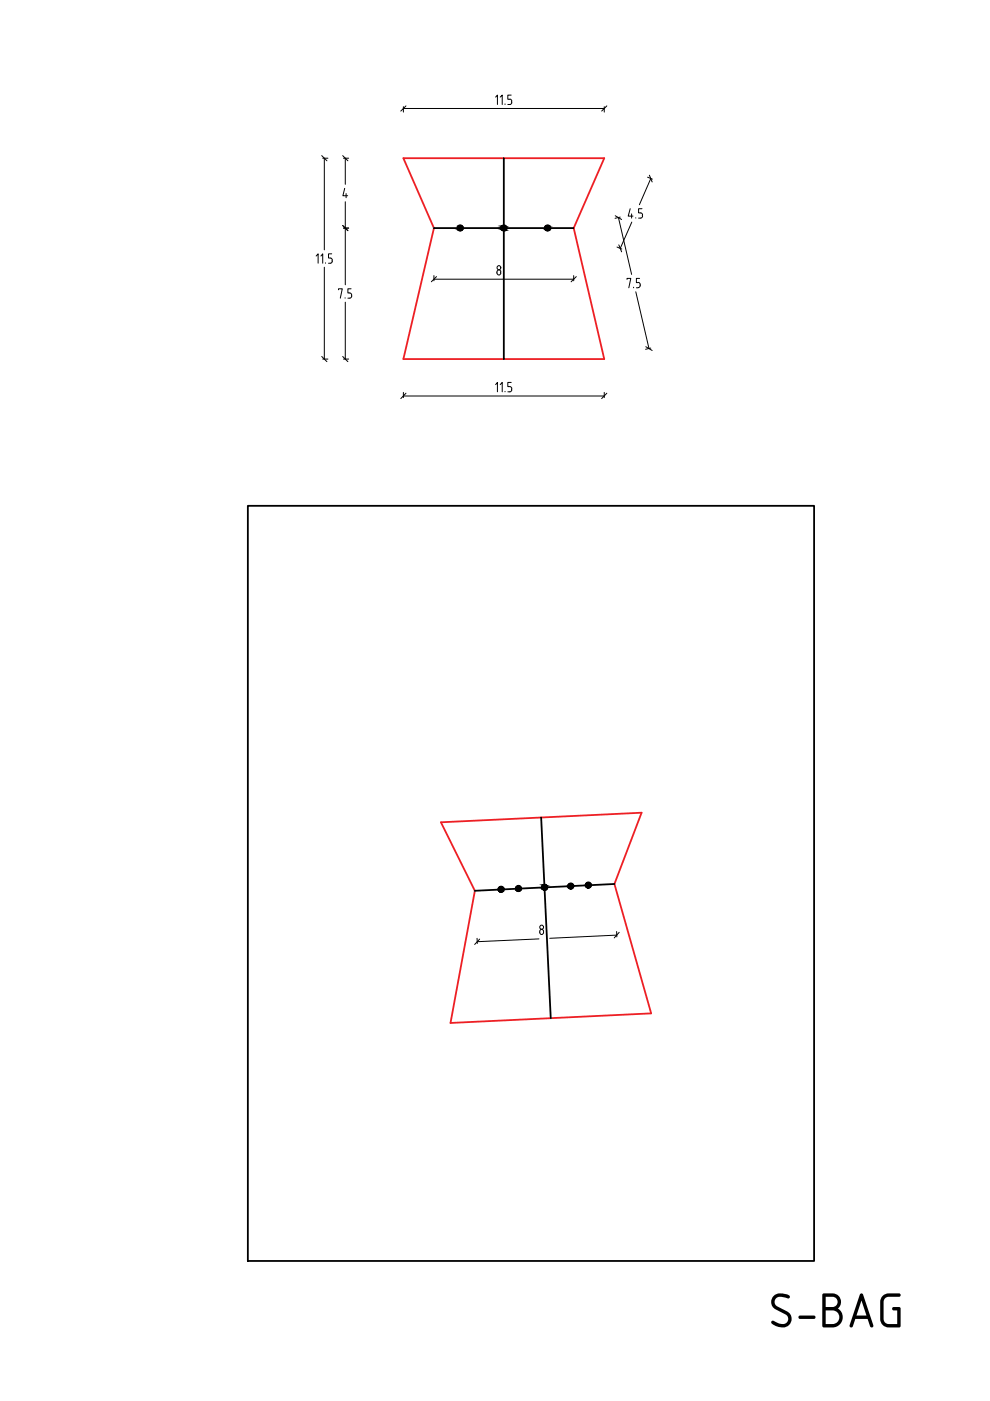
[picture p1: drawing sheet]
<svg xmlns="http://www.w3.org/2000/svg" width="210mm" height="297mm" viewBox="0 0 210 297" stroke-linecap="round" stroke-linejoin="round" font-family="sans-serif">
<defs><g id="words">
<text font-size="11.2" x="162.8" y="281.4">S-BAG</text>
</g></defs>
<!-- layer: BETON -->
<path d="M85.5 33.5h42.6l-6.5 14.9 6.5 27.7h-42.6l6.5-27.7zM93.5 174.3l42.5-2-5.7 15.1 7.8 27.5-42.6 2 5.2-28z" fill="none" stroke="#ed1f24" stroke-width=".38"/>
<!-- layer: KOTE -->
<g fill="none" stroke="#000" stroke-width=".21">
<path d="M68.4 33.5h1.1M68.8 33.5v19.5M72.8 33.5h1.1M73.1 39.9l-.4 1.6h1M73.2 33.5v5.6M85.5 22.6v1.2M85.5 23h42.6M105.1 20.6l.4-.4v2M106.1 20.6l.4-.4v2M107.1 22v.2M107.7 22.2h.4M108.1 21l.2 .1 .2 .4"/>
<path d="M108.4 20.2h-.7v.9h.4M108.5 21.5v.2M108.5 21.7l-.2 .4-.2 .1M128.1 22.6v1.2M137.3 37.6l1 .4M138 37.9l-2.4 5.5M67 54.3l.5-.5v2M68 54.3l.4-.5v2M68.8 56.7v19.4M69 55.7v.1M69.7 55.8h.3M70.1 54.7l.2 .1 .2 .4"/>
<path d="M70.3 53.8h-.6v.9h.3M70.4 55.2v.2M70.5 55.4l-.2 .3-.2 .1M72.8 48.4h1.1M73.2 42.8v17.6M73.4 41v.9M92 58.4v1.1M92 59.2h29.6M105.3 57.7v.2M105.4 57.7a.4 .4 0 0 1 .4-.5 .4 .4 0 0 1 .4 .5M105.4 57.9a.4 .4 0 0 0 .4 .4 .4 .4 0 0 0 .4-.4M106.1 57.7v.2"/>
<path d="M121.6 58.4v1.1M130.8 52.4l1 .4M131.1 46.1l2.8 12.1M131.5 46l-1.1 .3M132.9 59.2v-.2h.8l-.4 2M133.6 44.3l-.4 1.5h1M133.9 45.4v.8M134 47.1l-2.5 5.6M134.8 46.2h.1M135.4 46.2h.4M135.6 59h-.7v.9h.4a.57 .57 0 0 1 .4 .5 .57 .57 0 0 1-.4 .6M135.8 45.1a.6 .6 0 0 1 .4 .6 .6 .6 0 0 1-.4 .5"/>
<path d="M136.1 44.3h-.7v.8h.4M68.4 76.1h1.1M71.8 61.4v-.2h.8l-.4 2M72.8 76.1h1.1M73.2 63.1v.1M73.2 64.1v12M74.4 61.2h-.6v.9l.6 .1 .2 .4M74.6 62.6v.2M74.6 62.8l-.2 .4h-.6M134.3 60.9v.1M134.8 61.9l2.8 12M134.9 61h.4"/>
<path d="M138 73.8l-1.1 .3M85.5 83.2v1.1M85.5 84h42.6M105.1 81.5l.4-.4v2M106.1 81.5l.4-.4v2M107.1 83v.1M107.7 83.1h.4M108.1 82h.2l.2 .4M108.4 81.1h-.7v.9h.4M108.5 82.4v.2M108.5 82.6l-.2 .4-.2 .1M128.1 83.2v1.1"/>
<path d="M101.1 198.9l.1 1.1M114.3 199.1l-13.1 .6M114.6 197.1a.5 .5 0 0 1 .7 .5 .5 .5 0 0 1-.7 .5l-.2-.6zM130.7 197.5l.1 1.1M130.8 198.3l-14.2 .6"/>
<circle cx="105.8" cy="56.8" r=".42"/>
<circle cx="114.8" cy="196.6" r=".42"/>
</g>
<!-- layer: 0 -->
<g fill="none" stroke="#000" stroke-width=".21">
<path d="M68.2 33l1.1 1.1M72.7 33l1.1 1.1M86.1 22.5l-1.1 1.1M128.7 22.5l-1.1 1.1M137.7 37.1l.6 1.5M72.7 47.8l1.1 1.1M92.6 58.6l-1.1 1.1M122.2 58.6l-1.1 1.1M130.4 45.7l1.4 .8M131.2 51.9l.6 1.5M68.2 75.6l1.1 1.1M72.7 75.6l1.1 1.1"/>
<path d="M136.9 73.5l1.4 .8M86.1 83.4l-1.1 1.1M128.7 83.4l-1.1 1.1M101.7 199.1l-1.1 1.2M131.3 197.7l-1.1 1.2"/>
</g>
<!-- layer: BETON -->
<g fill="#000" stroke="#000" stroke-width=".21">
<path d="M106.6 48.9h.2zM106.8 48.9h.2zM106.7 47.8h.1zM105.7 188.6h1.1zM106.1 189.1h.3zM106.1 188h.2zM106 188.6h.8zM109.8 188.9h.2zM110.1 188.4h.4zM109.4 188.4h1.1zM114.9 188.1h.1zM115.3 187.6h.2z"/>
<path d="M115.2 188.1h.3zM115.5 188.7h.1zM115.8 188.1h.2zM115.5 188.1h.5zM120.5 187.8h1.1zM120.9 188.4h.2zM120.9 187.3h.2zM120.5 187.9h1.1zM124.6 187.1h.2zM124.8 187.7h.5z"/>
<path d="M97.5 47.8h.2zM97.4 47.8h.3z"/>
<path d="M97.4 48.9h.3zM97.4 48.9h.2z"/>
<path d="M97.4 47.8l.4 .1zM97.3 47.9h.5z"/>
<path d="M97.3 48.8h.5zM97.3 48.8l.4 .1z"/>
<path d="M97.3 47.9h.6zM97.2 47.9h.7z"/>
<path d="M97.2 48.8h.7zM97.2 48.8h.6z"/>
<path d="M97.2 47.9l.8 .1zM97.2 47.9l.8 .1z"/>
<path d="M97.2 48.7h.8zM97.2 48.7l.7 .1z"/>
<path d="M97.2 48l.8 .1zM97.2 48l.8 .1h-.9z"/>
<path d="M97.1 48.7h.9zM97.1 48.7h.9z"/>
<path d="M97.1 48.1h1zM97.1 48.1h1z"/>
<path d="M97 48.4h1.1zM97 48.4h1.1z"/>
<path d="M97 48.4l1.1 .1zM97 48.4l1.1 .1z"/>
<path d="M97 48.5l1 .2 .1-.2zM97 48.5l1 .2h-.9z"/>
<path d="M97 48.1l1.1 .1zM97 48.1l1.1 .1z"/>
<path d="M97 48.2l1.1 .2v-.2zM97 48.2l1.1 .2h-1.1z"/>
<path d="M106.3 48.4h.5zM106.3 48.4h.5z"/>
<path d="M106.3 48.4l.5 .2v-.2zM106.3 48.4l.5 .2h-.5z"/>
<path d="M106.3 48.6l.5 .1zM106.3 48.6l.5 .1z"/>
<path d="M106.4 48.7h.4zM106.4 48.7h.4z"/>
<path d="M106.4 48.7l.4 .1zM106.4 48.7l.4 .1z"/>
<path d="M106.5 48.8l.3 .1zM106.5 48.8l.3 .1z"/>
<path d="M106.7 48.9h.1zM106.6 48.9h.2z"/>
<path d="M106.7 47.8l.1 .1zM106.6 47.9h.2z"/>
<path d="M106.6 47.9h.2zM106.5 47.9h.3z"/>
<path d="M106.5 47.9h.3zM106.4 47.9h.4z"/>
<path d="M106.4 47.9l.4 .1zM106.4 47.9l.4 .1h-.4z"/>
<path d="M106.4 48l.4 .1v-.1zM106.4 48l.4 .1h-.5z"/>
<path d="M106.3 48.1l.5 .1zM106.3 48.1l.5 .1z"/>
<path d="M106.3 48.2l.5 .2v-.2zM106.3 48.2l.5 .2h-.5z"/>
<path d="M106.8 47.8h.2zM106.8 47.8h.2z"/>
<path d="M106.8 47.8l.3 .1zM106.8 47.8l.3 .1z"/>
<path d="M106.8 48.8h.3zM106.8 48.8l.2 .1z"/>
<path d="M106.8 47.9h.4zM106.8 47.9h.4z"/>
<path d="M106.8 48.8h.4zM106.8 48.8h.3z"/>
<path d="M106.8 47.9l.4 .1zM106.8 47.9l.4 .1z"/>
<path d="M106.8 48.7h.4zM106.8 48.7l.4 .1z"/>
<path d="M106.8 48l.5 .1zM106.8 48l.5 .1z"/>
<path d="M106.8 48.6h.5zM106.8 48.6l.4 .1z"/>
<path d="M106.8 48.1h.5zM106.8 48.1h.5z"/>
<path d="M106.8 48.5h.5zM106.8 48.5l.5 .1z"/>
<path d="M106.8 48.1l.6 .1zM106.8 48.1l.6 .1z"/>
<path d="M106.8 48.4h.6zM106.8 48.4h.6z"/>
<path d="M106.8 48.4h.6zM106.8 48.4l.5 .1z"/>
<path d="M106.8 48.2l.6 .2v-.2zM106.8 48.2l.6 .2h-.6z"/>
<path d="M116 47.8h.2zM115.9 47.8h.3z"/>
<path d="M115.9 47.8l.4 .1zM115.8 47.9h.5z"/>
<path d="M115.9 48.9h.3zM115.9 48.9h.2z"/>
<path d="M115.8 47.9h.6zM115.8 47.9h.6z"/>
<path d="M115.8 48.8h.5zM115.8 48.8l.4 .1z"/>
<path d="M115.8 47.9l.7 .1zM115.7 48h.8z"/>
<path d="M115.8 48.8h.6zM115.8 48.8h.5z"/>
<path d="M115.7 48l.9 .1zM115.7 48l.9 .1z"/>
<path d="M115.7 48.7h.8zM115.7 48.7l.7 .1z"/>
<path d="M115.6 48.1h1zM115.5 48.1h1.1z"/>
<path d="M115.6 48.7h1zM115.6 48.7h.9z"/>
<path d="M115.5 48.1l1.1 .1zM115.5 48.1l1.1 .1z"/>
<path d="M115.5 48.5l1.1 .2v-.2zM115.5 48.5l1.1 .2h-1z"/>
<path d="M115.5 48.2l1.1 .2v-.2zM115.5 48.2l1.1 .2h-1.1z"/>
<path d="M115.5 48.4h1.1zM115.5 48.4h1.1z"/>
<path d="M115.5 48.4h1.1zM115.5 48.4l1.1 .1z"/>
<path d="M106.1 189.1h.2zM106.1 189.1h.2z"/>
<path d="M106.1 188l.3 .1zM106.1 188.1h.3z"/>
<path d="M106.1 188.1h.3zM106.1 188.1h.3z"/>
<path d="M106.1 188.1h.3zM106 188.1h.4z"/>
<path d="M106 189.1h.4zM106 189.1h.4z"/>
<path d="M106 188.1h.5zM105.9 188.1h.6z"/>
<path d="M106 189.1h.4zM106 189.1h.4z"/>
<path d="M105.9 188.1h.6zM105.9 188.1h.6z"/>
<path d="M105.9 189.1h.6zM105.9 189.1h.5z"/>
<path d="M105.9 188.1h.7zM105.8 188.1h.8z"/>
<path d="M105.8 188.1l.8 .1zM105.8 188.1l.8 .1z"/>
<path d="M105.8 189h.8zM105.8 189h.8z"/>
<path d="M105.9 189h.7zM105.9 189l.6 .1z"/>
<path d="M105.8 188.2h.9zM105.8 188.2h.9z"/>
<path d="M105.8 188.9h.8zM105.8 188.9l.8 .1z"/>
<path d="M105.8 188.2l.9 .1zM105.8 188.3h.9z"/>
<path d="M105.8 188.9h.9zM105.8 188.9h.8z"/>
<path d="M105.8 188.3h.9zM105.8 188.3h.9z"/>
<path d="M105.7 188.3l1 .1zM105.7 188.3l1 .1z"/>
<path d="M105.8 188.9h.9zM105.8 188.9h.9z"/>
<path d="M105.7 188.4h1zM105.7 188.4h1z"/>
<path d="M105.7 188.4h1.1zM105.7 188.4h1.1z"/>
<path d="M105.7 188.7l1 .1zM105.7 188.7l1 .1z"/>
<path d="M105.7 188.8h1zM105.7 188.8h1z"/>
<path d="M105.7 188.8h1zM105.7 188.8l1 .1z"/>
<path d="M105.7 188.4l1.1 .1zM105.7 188.4l1.1 .1z"/>
<path d="M105.7 188.5l1.1 .1zM105.7 188.5l1.1 .1z"/>
<path d="M106 188.6h.8zM105.7 188.6h1.1z"/>
<path d="M105.7 188.6l1.1 .1zM105.7 188.6l1.1 .1z"/>
<path d="M105.7 188.7h1.1zM105.7 188.7h1z"/>
<path d="M109.9 187.8h.1zM109.8 187.8h.2z"/>
<path d="M109.8 187.8h.2zM109.8 187.8h.2z"/>
<path d="M109.8 187.8l.3 .1zM109.8 187.8l.3 .1z"/>
<path d="M109.8 188.9h.2zM109.8 188.9h.2z"/>
<path d="M109.7 187.9h.4zM109.7 187.9h.4z"/>
<path d="M109.7 188.9h.4zM109.7 188.9h.3z"/>
<path d="M109.7 187.9h.5zM109.7 187.9h.5z"/>
<path d="M109.7 187.9h.6zM109.6 187.9h.7z"/>
<path d="M109.7 188.9h.5zM109.7 188.9h.4z"/>
<path d="M109.6 188.9h.6zM109.6 188.9h.6z"/>
<path d="M109.6 187.9l.7 .1zM109.6 187.9l.7 .1z"/>
<path d="M109.6 188h.7zM109.6 188h.7z"/>
<path d="M109.6 188.9h.7zM109.6 188.9h.6z"/>
<path d="M109.5 188l.8 .1zM109.5 188l.8 .1z"/>
<path d="M109.5 188.8h.8zM109.5 188.8l.8 .1z"/>
<path d="M109.5 188.1h.9zM109.5 188.1h.9z"/>
<path d="M109.5 188.8h.8zM109.5 188.8h.8z"/>
<path d="M109.4 188.1h1zM109.4 188.1h1z"/>
<path d="M109.4 188.7h1zM109.4 188.7h1z"/>
<path d="M109.5 188.7h.9zM109.5 188.7l.8 .1z"/>
<path d="M109.4 188.1l1 .1zM109.4 188.1l1 .1z"/>
<path d="M109.4 188.2h1.1zM109.4 188.2h1.1z"/>
<path d="M109.4 188.6l1 .1zM109.4 188.6l1 .1z"/>
<path d="M109.4 188.7h1zM109.4 188.7h1z"/>
<path d="M109.4 188.2l1.1 .1zM109.4 188.3h1.1z"/>
<path d="M109.4 188.3h1.1zM109.4 188.3h1.1z"/>
<path d="M109.4 188.3l1.1 .1zM109.4 188.3l1.1 .1z"/>
<path d="M110.1 188.4h.4zM109.4 188.4h1.1z"/>
<path d="M109.4 188.4h1.1zM109.4 188.4h1.1z"/>
<path d="M109.4 188.4l1.1 .1zM109.4 188.4l1.1 .1z"/>
<path d="M109.4 188.5h1.1zM109.4 188.5h1.1z"/>
<path d="M109.4 188.5h1.1zM109.4 188.5l1 .1z"/>
<path d="M114.9 188h.6zM114.9 188h.6z"/>
<path d="M114.9 188h.6zM114.9 188h.6z"/>
<path d="M114.9 188h.6zM114.9 188h.6z"/>
<path d="M114.9 188.1h.6zM114.9 188.1h.6z"/>
<path d="M114.9 188.1h.6zM114.9 188.1h.6z"/>
<path d="M114.9 188.1h.6zM114.9 188.1h.6z"/>
<path d="M114.9 188.2h.6zM114.9 188.2h.6z"/>
<path d="M114.9 188.2h.6zM114.9 188.2h.6z"/>
<path d="M114.9 188.2h.6zM114.9 188.2h.6z"/>
<path d="M114.9 188.3h.6zM114.9 188.3h.6z"/>
<path d="M114.9 188.3h.6zM114.9 188.3h.6z"/>
<path d="M114.9 188.3h.6zM114.9 188.3h.6z"/>
<path d="M114.9 187.9h.6zM114.9 187.9h.6z"/>
<path d="M114.9 187.9h.6zM114.9 187.9h.6z"/>
<path d="M114.9 187.9h.6zM114.9 187.9h.6z"/>
<path d="M114.9 187.9h.6zM114.9 187.9h.6z"/>
<path d="M114.9 188h.6zM114.9 188h.6z"/>
<path d="M114.9 188h.6zM114.9 188h.6z"/>
<path d="M114.9 188.3h.6zM114.9 188.3h.6z"/>
<path d="M114.9 188.3h.6zM114.9 188.3h.6z"/>
<path d="M114.9 188.3h.6zM114.9 188.3h.6z"/>
<path d="M114.9 188.4h.6zM114.9 188.4h.6z"/>
<path d="M114.9 188.4h.6zM114.9 188.4h.6z"/>
<path d="M115 187.8h.5zM115 187.8h.5z"/>
<path d="M115 187.8h.5zM115 187.8h.5z"/>
<path d="M115 187.8h.5zM115 187.8h.5z"/>
<path d="M115 187.8h.5zM115 187.8h.5z"/>
<path d="M115 187.8h.5zM115 187.8h.5z"/>
<path d="M115 188.4h.5zM115 188.4h.5z"/>
<path d="M115 188.4h.5zM115 188.4h.5z"/>
<path d="M115 188.4h.5zM115 188.4h.5z"/>
<path d="M115 188.4h.5zM115 188.4h.5z"/>
<path d="M115 188.4h.5zM115 188.4h.5z"/>
<path d="M114.9 188.1h.1zM114.9 188.1h.3z"/>
<path d="M115 188.5h.5zM115 188.5h.5z"/>
<path d="M115 188.5h.5zM115 188.5h.5z"/>
<path d="M115.1 187.8h.4zM115.1 187.8h.4z"/>
<path d="M115.1 188.6h.4zM115.1 188.6h.4z"/>
<path d="M115.1 188.6h.4zM115.1 188.6h.4z"/>
<path d="M115.1 187.7h.4zM115.1 187.7h.4z"/>
<path d="M115.1 187.7h.4zM115.1 187.7h.4z"/>
<path d="M114.9 188.1h.3zM114.9 188.1h.5z"/>
<path d="M115.2 188.6h.3zM115.2 188.6h.3z"/>
<path d="M115.2 187.6h.3zM115.2 187.6h.3z"/>
<path d="M115.2 188.7h.3zM115.2 188.7h.3z"/>
<path d="M115.3 188.7h.2zM115.3 188.7h.2z"/>
<path d="M115.3 187.6h.2zM115.3 187.6h.2z"/>
<path d="M114.9 188.1h.5zM114.9 188.1h.6z"/>
<path d="M115.4 188.7h.1zM115.4 188.7h.1z"/>
<path d="M115.5 187.6h.1zM115.5 187.6h.1z"/>
<path d="M115.3 187.6h.2zM115.3 187.6h.2z"/>
<path d="M115.3 187.6h.2zM115.3 187.6h.2z"/>
<path d="M115.3 187.6h.2zM115.2 187.6h.3z"/>
<path d="M115.5 187.6h.2zM115.5 187.6h.2z"/>
<path d="M115.2 187.6h.3zM115.2 187.6h.3z"/>
<path d="M115.5 187.6h.2zM115.5 187.6h.2z"/>
<path d="M115.2 187.6l.3 .1zM115.1 187.7h.4z"/>
<path d="M115.5 187.7h.3zM115.5 187.7h.3z"/>
<path d="M115.5 187.7h.3zM115.5 187.7h.3z"/>
<path d="M115.1 187.7l.4 .1zM115.1 187.7l.4 .1z"/>
<path d="M115.5 187.8h.4zM115.5 187.8h.4z"/>
<path d="M115.1 187.8h.4zM115 187.8h.5z"/>
<path d="M115 187.8h.5zM115 187.8h.5z"/>
<path d="M115.5 187.8h.4zM115.5 187.8h.4z"/>
<path d="M115.5 187.8h.4zM115.5 187.8h.4z"/>
<path d="M115.5 187.8h.4zM115.5 187.8h.4z"/>
<path d="M115.5 187.8h.4zM115.5 187.8h.4z"/>
<path d="M115.5 187.8h.4zM115.5 187.8h.4z"/>
<path d="M115 187.8l.5 .1zM115 187.8l.5 .1z"/>
<path d="M114.9 187.9h.6zM114.9 187.9h.6z"/>
<path d="M115.5 187.9h.5zM115.5 187.9h.5z"/>
<path d="M115.5 187.9h.5zM115.5 187.9h.5z"/>
<path d="M115.5 187.9h.5zM115.5 187.9h.5z"/>
<path d="M115.5 187.9h.5zM115.5 187.9h.5z"/>
<path d="M114.9 187.9l.6 .1zM114.9 187.9l.6 .1z"/>
<path d="M115.5 188h.5zM115.5 188h.5z"/>
<path d="M115.5 188h.5zM115.5 188h.5z"/>
<path d="M114.9 188h.6zM114.9 188h.6z"/>
<path d="M115.5 188h.5zM115.5 188h.5z"/>
<path d="M115.5 188h.5zM115.5 188h.5z"/>
<path d="M115.5 188h.5zM115.5 188h.5z"/>
<path d="M114.9 188l.6 .1zM114.9 188l.6 .1z"/>
<path d="M115.5 188.1h.5zM115.5 188.1h.5z"/>
<path d="M115.5 188.1h.5zM115.5 188.1h.5z"/>
<path d="M114.9 188.1h.6zM114.9 188.1h.6z"/>
<path d="M115.5 188.1h.5zM115.5 188.1h.5z"/>
<path d="M115.5 188.1h.5zM115.5 188.1h.5z"/>
<path d="M115.5 188.1h.5zM115.5 188.1h.5z"/>
<path d="M115.2 188.1h.3zM115 188.1h.5z"/>
<path d="M115 188.1l.5 .1zM114.9 188.2h.6z"/>
<path d="M115.5 188.2h.5zM115.5 188.2h.5z"/>
<path d="M115.5 188.2h.5zM115.5 188.2h.5z"/>
<path d="M114.9 188.2h.6zM114.9 188.2h.6z"/>
<path d="M115.5 188.2h.5zM115.5 188.2h.5z"/>
<path d="M114.9 188.2l.6 .1zM114.9 188.2l.6 .1z"/>
<path d="M115.5 188.3h.5zM115.5 188.3h.5z"/>
<path d="M115.5 188.3h.5zM115.5 188.3h.5z"/>
<path d="M115.5 188.3h.5zM115.5 188.3h.5z"/>
<path d="M115.5 188.3h.5zM115.5 188.3h.5z"/>
<path d="M114.9 188.3h.6zM114.9 188.3h.6z"/>
<path d="M114.9 188.3h.6zM114.9 188.3h.6z"/>
<path d="M115.5 188.3h.5zM115.5 188.3h.5z"/>
<path d="M115.5 188.3h.5zM115.5 188.3h.5z"/>
<path d="M114.9 188.3l.6 .1zM114.9 188.3l.6 .1z"/>
<path d="M115.5 188.4h.5zM115.5 188.4h.5z"/>
<path d="M115.5 188.4h.5zM115.5 188.4h.5z"/>
<path d="M114.9 188.4h.6zM114.9 188.4h.6z"/>
<path d="M115.5 188.4h.5zM115.5 188.4h.5z"/>
<path d="M114.9 188.4h.6zM114.9 188.4h.6z"/>
<path d="M115.5 188.4h.5zM115.5 188.4h.5z"/>
<path d="M115.5 188.4h.5zM115.5 188.4h.5z"/>
<path d="M115.5 188.4h.5zM115.5 188.4h.5z"/>
<path d="M115 188.4h.5zM115 188.4h.5z"/>
<path d="M115.5 188.4h.4zM115.5 188.4h.4z"/>
<path d="M115.5 188.4h.4zM115.5 188.4h.4z"/>
<path d="M115 188.4l.5 .1zM115 188.4l.5 .1z"/>
<path d="M115.5 188.5h.4zM115.5 188.5h.4z"/>
<path d="M115 188.5h.5zM115 188.5h.5z"/>
<path d="M115.1 188.5l.4 .1zM115.1 188.5l.4 .1z"/>
<path d="M115.5 188.6h.3zM115.5 188.6h.3z"/>
<path d="M115.5 188.6h.3zM115.5 188.6h.3z"/>
<path d="M115.5 188.6h.3zM115.5 188.6h.3z"/>
<path d="M115.1 188.6h.4zM115.1 188.6h.4z"/>
<path d="M115.5 188.6h.3zM115.5 188.6h.3z"/>
<path d="M115.2 188.6l.3 .1zM115.2 188.6l.3 .1z"/>
<path d="M115.2 188.7h.3zM115.2 188.7h.3z"/>
<path d="M115.5 188.7h.1zM115.5 188.7h.1z"/>
<path d="M115.3 188.7h.2zM115.3 188.7h.2z"/>
<path d="M115.4 188.7h.1zM115.4 188.7h.1z"/>
<path d="M115.5 187.6h.1zM115.5 187.6h.1z"/>
<path d="M115.5 187.6h.1zM115.5 187.6h.1z"/>
<path d="M115.5 187.6h.2zM115.5 187.6h.2z"/>
<path d="M115.5 188.7h.1zM115.5 188.7h.2z"/>
<path d="M115.5 188.7h.2zM115.5 188.7h.2z"/>
<path d="M115.5 187.6h.2zM115.5 187.6h.2z"/>
<path d="M115.5 187.6l.3 .1zM115.5 187.6l.3 .1z"/>
<path d="M115.5 188.6h.3zM115.5 188.6l.2 .1z"/>
<path d="M115.5 187.7l.3 .1zM115.5 187.7l.3 .1z"/>
<path d="M115.5 188.5l.3 .1zM115.5 188.5l.3 .1z"/>
<path d="M115.5 188.6h.3zM115.5 188.6h.3z"/>
<path d="M115.5 187.8h.4zM115.5 187.8h.4z"/>
<path d="M115.5 187.8h.4zM115.5 187.8h.4z"/>
<path d="M115.5 188.5h.4zM115.5 188.5h.4z"/>
<path d="M115.5 188.5h.4zM115.5 188.5h.3z"/>
<path d="M115.5 187.8l.5 .1zM115.5 187.8l.5 .1z"/>
<path d="M115.5 188.4l.4 .1zM115.5 188.4l.4 .1z"/>
<path d="M115.5 187.9h.5zM115.5 187.9h.5z"/>
<path d="M115.5 187.9l.5 .1zM115.5 187.9l.5 .1z"/>
<path d="M115.5 188.3h.5zM115.5 188.3h.5z"/>
<path d="M115.5 188.3l.5 .1zM115.5 188.3l.5 .1z"/>
<path d="M115.5 188.4h.5zM115.5 188.4h.5z"/>
<path d="M115.5 188.4h.5zM115.5 188.4h.4z"/>
<path d="M115.5 188h.5zM115.5 188h.5z"/>
<path d="M115.5 188l.5 .1zM115.5 188l.5 .1z"/>
<path d="M115.5 188.1h.5zM115.5 188.1h.5z"/>
<path d="M115.8 188.1h.2zM115.5 188.1h.5z"/>
<path d="M115.5 188.1h.5zM115.5 188.1h.5z"/>
<path d="M115.5 188.1l.5 .1zM115.5 188.1l.5 .1z"/>
<path d="M115.5 188.2h.5zM115.5 188.2h.5z"/>
<path d="M115.5 188.2l.5 .1zM115.5 188.2l.5 .1z"/>
<path d="M115.5 188.3h.5zM115.5 188.3h.5z"/>
<path d="M120.9 188.4h.2zM120.9 188.4h.2z"/>
<path d="M120.9 187.3h.2zM120.9 187.3h.2z"/>
<path d="M120.9 187.3h.3zM120.8 187.3h.4z"/>
<path d="M120.8 187.3l.5 .1zM120.8 187.3l.5 .1z"/>
<path d="M120.8 188.4h.4zM120.8 188.4h.3z"/>
<path d="M120.8 187.4h.5zM120.7 187.4h.6z"/>
<path d="M120.8 188.4h.5zM120.8 188.4h.4z"/>
<path d="M120.7 187.4h.6zM120.7 187.4h.6z"/>
<path d="M120.7 188.4h.6zM120.7 188.4h.6z"/>
<path d="M120.7 187.4l.7 .1zM120.7 187.4l.7 .1z"/>
<path d="M120.7 188.3h.6zM120.7 188.3l.6 .1z"/>
<path d="M120.7 187.5h.7zM120.6 187.5h.8z"/>
<path d="M120.6 187.5h.8zM120.6 187.5h.8z"/>
<path d="M120.6 188.3h.8zM120.6 188.3h.7z"/>
<path d="M120.6 187.5l.9 .1zM120.6 187.5l.9 .1z"/>
<path d="M120.6 188.2h.8zM120.6 188.2l.8 .1z"/>
<path d="M120.5 187.6h1zM120.5 187.6h1z"/>
<path d="M120.5 188.1l1 .1zM120.5 188.1l1 .1z"/>
<path d="M120.6 188.2h.9zM120.6 188.2h.8z"/>
<path d="M120.5 187.6h1zM120.5 187.6h1z"/>
<path d="M120.5 187.6l1.1 .1zM120.5 187.6l1.1 .1z"/>
<path d="M120.5 188.1h1zM120.5 188.1h1z"/>
<path d="M120.5 187.7l1.1 .1zM120.5 187.7l1.1 .1z"/>
<path d="M120.5 187.8h1.1zM120.5 187.8h1.1z"/>
<path d="M120.5 187.8h1.1zM120.5 187.8h1.1z"/>
<path d="M120.5 187.9l1.1 .1zM120.5 187.9l1.1 .1z"/>
<path d="M120.5 188h1.1zM120.5 188h1.1z"/>
<path d="M120.5 188l1.1 .1zM120.5 188l1.1 .1z"/>
<path d="M120.5 188.1h1.1zM120.5 188.1h1z"/>
<path d="M124.6 188.2h.2zM124.6 188.2h.2z"/>
<path d="M124.6 187.1l.3 .1zM124.6 187.1l.3 .1z"/>
<path d="M124.6 187.2h.3zM124.5 187.2h.4z"/>
<path d="M124.6 188.2h.3zM124.6 188.2h.2zM124.6 188.2h.2z"/>
<path d="M124.5 187.2h.4zM124.5 187.2h.4z"/>
<path d="M124.5 188.2h.4zM124.5 188.2h.4z"/>
<path d="M124.5 187.2h.5zM124.4 187.2h.6z"/>
<path d="M124.5 188.2h.4zM124.5 188.2h.4z"/>
<path d="M124.4 187.2l.6 .1zM124.4 187.2l.6 .1z"/>
<path d="M124.4 188.2h.6zM124.4 188.2h.5z"/>
<path d="M124.4 187.3h.7zM124.3 187.3h.8z"/>
<path d="M124.4 188.1h.6zM124.4 188.1l.6 .1z"/>
<path d="M124.3 187.3h.8zM124.3 187.3h.8z"/>
<path d="M124.3 188.1h.8zM124.3 188.1h.7z"/>
<path d="M124.3 187.3h.9zM124.3 187.3h.9z"/>
<path d="M124.3 188.1h.8zM124.3 188.1h.8z"/>
<path d="M124.3 187.3l.9 .1zM124.3 187.3l.9 .1z"/>
<path d="M124.3 187.4h.9zM124.3 187.4h.9z"/>
<path d="M124.3 188h.9zM124.3 188l.8 .1z"/>
<path d="M124.2 187.4l1 .1zM124.2 187.4l1 .1z"/>
<path d="M124.2 187.9l1 .1zM124.2 187.9l1 .1z"/>
<path d="M124.2 188h1zM124.2 188h1z"/>
<path d="M124.2 187.5h1zM124.2 187.5h1z"/>
<path d="M124.2 187.5l1 .1zM124.2 187.5l1 .1z"/>
<path d="M124.2 187.6h1.1zM124.2 187.6h1.1z"/>
<path d="M124.2 187.8l1 .1zM124.2 187.8l1 .1z"/>
<path d="M124.2 187.9h1zM124.2 187.9h1z"/>
<path d="M124.2 187.6l1.1 .1zM124.2 187.6l1.1 .1z"/>
<path d="M124.2 187.7h1.1zM124.2 187.7h.5zM124.2 187.7h.5z"/>
<path d="M124.8 187.7h.5zM124.1 187.7h1.2z"/>
<path d="M124.1 187.7l1.2 .1zM124.1 187.7l1.2 .1z"/>
<path d="M124.2 187.8h1.1zM124.2 187.8h1z"/>
</g>
<g fill="none" stroke="#000" stroke-width=".38">
<path d="M106.8 33.5v42.6M92 48.4h29.6M52.5 107.2h120.1v160.1h-120.1zM114.7 173.3l2.1 42.6M130.3 187.4l-29.6 1.5"/>
<circle cx="97.6" cy="48.3" r=".57"/>
<circle cx="106.8" cy="48.3" r=".57"/>
<circle cx="116.1" cy="48.3" r=".57"/>
<circle cx="106.2" cy="188.5" r=".57"/>
<circle cx="109.9" cy="188.4" r=".57"/>
<circle cx="115.5" cy="188.1" r=".57"/>
<circle cx="121" cy="187.9" r=".57"/>
<circle cx="124.7" cy="187.7" r=".57"/>
</g>
<use href="#words"/>
</svg>
